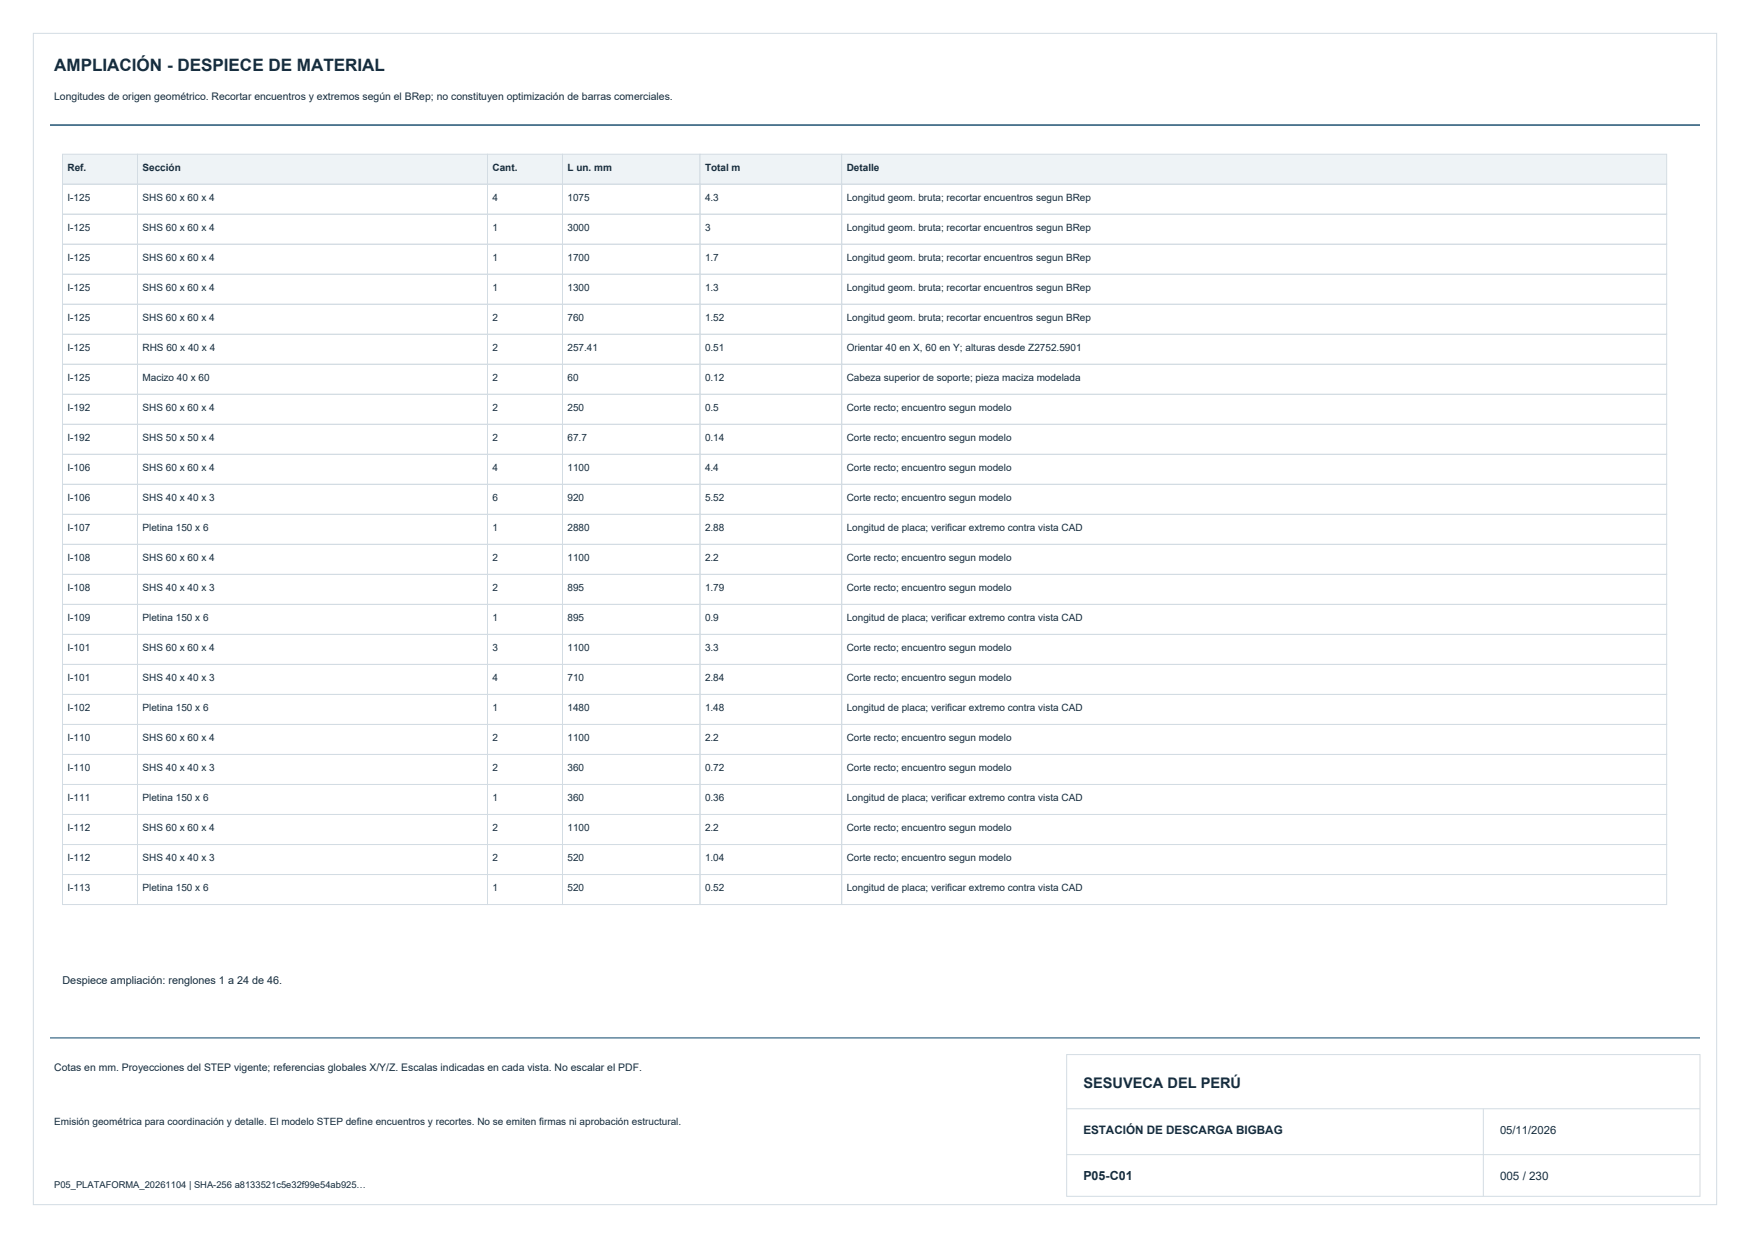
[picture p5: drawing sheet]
<svg xmlns="http://www.w3.org/2000/svg" width="420mm" height="297mm" viewBox="0 0 420 297" stroke-linecap="round" stroke-linejoin="round" font-family="sans-serif">
<defs><g id="words">
<text font-size="4.1" fill="#152c3d" x="13" y="17">AMPLIACIÓN - DESPIECE DE MATERIAL</text>
<text font-size="3.5" fill="#152c3d" x="260" y="261">SESUVECA DEL PERÚ</text>
<text font-size="3" fill="#152c3d" x="260" y="283">P05-C01</text>
<g font-size="2.8" fill="#152c3d">
<text x="260" y="272">ESTACIÓN DE DESCARGA BIGBAG</text>
<text x="360" y="283">005 / 230</text>
</g>
<text font-size="2.7" fill="#152c3d" x="360" y="272">05/11/2026</text>
<text font-size="2.6" fill="#152c3d" x="15" y="236">Despiece ampliación: renglones 1 a 24 de 46.</text>
<g font-size="2.5" fill="#152c3d">
<text x="13" y="24">Longitudes de origen geométrico. Recortar encuentros y extremos según el BRep; no constituyen optimización de barras comerciales.</text>
<text x="13" y="257">Cotas en mm. Proyecciones del STEP vigente; referencias globales X/Y/Z. Escalas indicadas en cada vista. No escalar el PDF.</text>
</g>
<g font-size="2.4" fill="#152c3d">
<text x="16.2" y="41">Ref.</text>
<text x="34.2" y="41">Sección</text>
<text x="118.2" y="41">Cant.</text>
<text x="136.2" y="41">L un. mm</text>
<text x="169.2" y="41">Total m</text>
<text x="203.2" y="41">Detalle</text>
<text x="16.2" y="48.2">I-125</text>
<text x="34.2" y="48.2">SHS 60 x 60 x 4</text>
<text x="118.2" y="48.2">4</text>
<text x="136.2" y="48.2">1075</text>
<text x="169.2" y="48.2">4.3</text>
<text x="203.2" y="48.2">Longitud geom. bruta; recortar encuentros segun BRep</text>
<text x="16.2" y="55.4">I-125</text>
<text x="34.2" y="55.4">SHS 60 x 60 x 4</text>
<text x="118.2" y="55.4">1</text>
<text x="136.2" y="55.4">3000</text>
<text x="169.2" y="55.4">3</text>
<text x="203.2" y="55.4">Longitud geom. bruta; recortar encuentros segun BRep</text>
<text x="16.2" y="62.6">I-125</text>
<text x="34.2" y="62.6">SHS 60 x 60 x 4</text>
<text x="118.2" y="62.6">1</text>
<text x="136.2" y="62.6">1700</text>
<text x="169.2" y="62.6">1.7</text>
<text x="203.2" y="62.6">Longitud geom. bruta; recortar encuentros segun BRep</text>
<text x="16.2" y="69.8">I-125</text>
<text x="34.2" y="69.8">SHS 60 x 60 x 4</text>
<text x="118.2" y="69.8">1</text>
<text x="136.2" y="69.8">1300</text>
<text x="169.2" y="69.8">1.3</text>
<text x="203.2" y="69.8">Longitud geom. bruta; recortar encuentros segun BRep</text>
<text x="16.2" y="77">I-125</text>
<text x="34.2" y="77">SHS 60 x 60 x 4</text>
<text x="118.2" y="77">2</text>
<text x="136.2" y="77">760</text>
<text x="169.2" y="77">1.52</text>
<text x="203.2" y="77">Longitud geom. bruta; recortar encuentros segun BRep</text>
<text x="16.2" y="84.2">I-125</text>
<text x="34.2" y="84.2">RHS 60 x 40 x 4</text>
<text x="118.2" y="84.2">2</text>
<text x="136.2" y="84.2">257.41</text>
<text x="169.2" y="84.2">0.51</text>
<text x="203.2" y="84.2">Orientar 40 en X, 60 en Y; alturas desde Z2752.5901</text>
<text x="16.2" y="91.4">I-125</text>
<text x="34.2" y="91.4">Macizo 40 x 60</text>
<text x="118.2" y="91.4">2</text>
<text x="136.2" y="91.4">60</text>
<text x="169.2" y="91.4">0.12</text>
<text x="203.2" y="91.4">Cabeza superior de soporte; pieza maciza modelada</text>
<text x="16.2" y="98.6">I-192</text>
<text x="34.2" y="98.6">SHS 60 x 60 x 4</text>
<text x="118.2" y="98.6">2</text>
<text x="136.2" y="98.6">250</text>
<text x="169.2" y="98.6">0.5</text>
<text x="203.2" y="98.6">Corte recto; encuentro segun modelo</text>
<text x="16.2" y="105.8">I-192</text>
<text x="34.2" y="105.8">SHS 50 x 50 x 4</text>
<text x="118.2" y="105.8">2</text>
<text x="136.2" y="105.8">67.7</text>
<text x="169.2" y="105.8">0.14</text>
<text x="203.2" y="105.8">Corte recto; encuentro segun modelo</text>
<text x="16.2" y="113">I-106</text>
<text x="34.2" y="113">SHS 60 x 60 x 4</text>
<text x="118.2" y="113">4</text>
<text x="136.2" y="113">1100</text>
<text x="169.2" y="113">4.4</text>
<text x="203.2" y="113">Corte recto; encuentro segun modelo</text>
<text x="16.2" y="120.2">I-106</text>
<text x="34.2" y="120.2">SHS 40 x 40 x 3</text>
<text x="118.2" y="120.2">6</text>
<text x="136.2" y="120.2">920</text>
<text x="169.2" y="120.2">5.52</text>
<text x="203.2" y="120.2">Corte recto; encuentro segun modelo</text>
<text x="16.2" y="127.4">I-107</text>
<text x="34.2" y="127.4">Pletina 150 x 6</text>
<text x="118.2" y="127.4">1</text>
<text x="136.2" y="127.4">2880</text>
<text x="169.2" y="127.4">2.88</text>
<text x="203.2" y="127.4">Longitud de placa; verificar extremo contra vista CAD</text>
<text x="16.2" y="134.6">I-108</text>
<text x="34.2" y="134.6">SHS 60 x 60 x 4</text>
<text x="118.2" y="134.6">2</text>
<text x="136.2" y="134.6">1100</text>
<text x="169.2" y="134.6">2.2</text>
<text x="203.2" y="134.6">Corte recto; encuentro segun modelo</text>
<text x="16.2" y="141.8">I-108</text>
<text x="34.2" y="141.8">SHS 40 x 40 x 3</text>
<text x="118.2" y="141.8">2</text>
<text x="136.2" y="141.8">895</text>
<text x="169.2" y="141.8">1.79</text>
<text x="203.2" y="141.8">Corte recto; encuentro segun modelo</text>
<text x="16.2" y="149">I-109</text>
<text x="34.2" y="149">Pletina 150 x 6</text>
<text x="118.2" y="149">1</text>
<text x="136.2" y="149">895</text>
<text x="169.2" y="149">0.9</text>
<text x="203.2" y="149">Longitud de placa; verificar extremo contra vista CAD</text>
<text x="16.2" y="156.2">I-101</text>
<text x="34.2" y="156.2">SHS 60 x 60 x 4</text>
<text x="118.2" y="156.2">3</text>
<text x="136.2" y="156.2">1100</text>
<text x="169.2" y="156.2">3.3</text>
<text x="203.2" y="156.2">Corte recto; encuentro segun modelo</text>
<text x="16.2" y="163.4">I-101</text>
<text x="34.2" y="163.4">SHS 40 x 40 x 3</text>
<text x="118.2" y="163.4">4</text>
<text x="136.2" y="163.4">710</text>
<text x="169.2" y="163.4">2.84</text>
<text x="203.2" y="163.4">Corte recto; encuentro segun modelo</text>
<text x="16.2" y="170.6">I-102</text>
<text x="34.2" y="170.6">Pletina 150 x 6</text>
<text x="118.2" y="170.6">1</text>
<text x="136.2" y="170.6">1480</text>
<text x="169.2" y="170.6">1.48</text>
<text x="203.2" y="170.6">Longitud de placa; verificar extremo contra vista CAD</text>
<text x="16.2" y="177.8">I-110</text>
<text x="34.2" y="177.8">SHS 60 x 60 x 4</text>
<text x="118.2" y="177.8">2</text>
<text x="136.2" y="177.8">1100</text>
<text x="169.2" y="177.8">2.2</text>
<text x="203.2" y="177.8">Corte recto; encuentro segun modelo</text>
<text x="16.2" y="185">I-110</text>
<text x="34.2" y="185">SHS 40 x 40 x 3</text>
<text x="118.2" y="185">2</text>
<text x="136.2" y="185">360</text>
<text x="169.2" y="185">0.72</text>
<text x="203.2" y="185">Corte recto; encuentro segun modelo</text>
<text x="16.2" y="192.2">I-111</text>
<text x="34.2" y="192.2">Pletina 150 x 6</text>
<text x="118.2" y="192.2">1</text>
<text x="136.2" y="192.2">360</text>
<text x="169.2" y="192.2">0.36</text>
<text x="203.2" y="192.2">Longitud de placa; verificar extremo contra vista CAD</text>
<text x="16.2" y="199.4">I-112</text>
<text x="34.2" y="199.4">SHS 60 x 60 x 4</text>
<text x="118.2" y="199.4">2</text>
<text x="136.2" y="199.4">1100</text>
<text x="169.2" y="199.4">2.2</text>
<text x="203.2" y="199.4">Corte recto; encuentro segun modelo</text>
<text x="16.2" y="206.6">I-112</text>
<text x="34.2" y="206.6">SHS 40 x 40 x 3</text>
<text x="118.2" y="206.6">2</text>
<text x="136.2" y="206.6">520</text>
<text x="169.2" y="206.6">1.04</text>
<text x="203.2" y="206.6">Corte recto; encuentro segun modelo</text>
<text x="16.2" y="213.8">I-113</text>
<text x="34.2" y="213.8">Pletina 150 x 6</text>
<text x="118.2" y="213.8">1</text>
<text x="136.2" y="213.8">520</text>
<text x="169.2" y="213.8">0.52</text>
<text x="203.2" y="213.8">Longitud de placa; verificar extremo contra vista CAD</text>
<text x="13" y="270">Emisión geométrica para coordinación y detalle. El modelo STEP define encuentros y recortes. No se emiten firmas ni aprobación estructural.</text>
</g>
<text font-size="2.3" fill="#152c3d" x="13" y="285">P05_PLATAFORMA_20261104 | SHA-256 a8133521c5e32f99e54ab925…</text>
</g></defs>
<path d="M8 8h404v281h-404zM256 253h152v34h-152zM256 277h152M256 266h152M356 266v21" fill="none" stroke="#d3dce3" stroke-width=".24"/>
<path d="M12 30h396" fill="none" stroke="#174e70" stroke-width=".35"/>
<path d="M12 249h396" fill="none" stroke="#174e70" stroke-width=".25"/>
<g fill="#eef3f6" stroke="#d3dce3" stroke-width=".24">
<path d="M15 37h18v7.2h-18z" fill-rule="evenodd"/>
<path d="M33 37h84v7.2h-84z" fill-rule="evenodd"/>
<path d="M117 37h18v7.2h-18z" fill-rule="evenodd"/>
<path d="M135 37h33v7.2h-33z" fill-rule="evenodd"/>
<path d="M168 37h34v7.2h-34z" fill-rule="evenodd"/>
<path d="M202 37h198v7.2h-198z" fill-rule="evenodd"/>
</g>
<g fill="none" stroke="#d3dce3" stroke-width=".24">
<path d="M15 44.2h18v7.2h-18zM15 51.4h18v7.2h-18zM15 58.6h18v7.2h-18zM33 44.2h84v7.2h-84zM33 51.4h84v7.2h-84zM33 58.6h84v7.2h-84zM117 44.2h18v7.2h-18zM117 51.4h18v7.2h-18zM117 58.6h18v7.2h-18zM135 44.2h33v7.2h-33zM135 51.4h33v7.2h-33zM135 58.6h33v7.2h-33z"/>
<path d="M168 44.2h34v7.2h-34zM168 51.4h34v7.2h-34zM168 58.6h34v7.2h-34zM202 44.2h198v7.2h-198zM202 51.4h198v7.2h-198zM202 58.6h198v7.2h-198zM15 65.8h18v7.2h-18zM15 73h18v7.2h-18zM33 65.8h84v7.2h-84zM33 73h84v7.2h-84zM117 65.8h18v7.2h-18zM117 73h18v7.2h-18z"/>
<path d="M135 65.8h33v7.2h-33zM135 73h33v7.2h-33zM168 65.8h34v7.2h-34zM168 73h34v7.2h-34zM202 65.8h198v7.2h-198zM202 73h198v7.2h-198zM15 80.2h18v7.2h-18zM15 87.4h18v7.2h-18zM15 94.6h18v7.2h-18zM33 80.2h84v7.2h-84zM33 87.4h84v7.2h-84zM33 94.6h84v7.2h-84z"/>
<path d="M117 80.2h18v7.2h-18zM117 87.4h18v7.2h-18zM117 94.6h18v7.2h-18zM135 80.2h33v7.2h-33zM135 87.4h33v7.2h-33zM135 94.6h33v7.2h-33zM168 80.2h34v7.2h-34zM168 87.4h34v7.2h-34zM168 94.6h34v7.2h-34zM202 80.2h198v7.2h-198zM202 87.4h198v7.2h-198zM202 94.6h198v7.2h-198z"/>
<path d="M15 101.8h18v7.2h-18zM15 109h18v7.2h-18zM15 116.2h18v7.2h-18zM33 101.8h84v7.2h-84zM33 109h84v7.2h-84zM33 116.2h84v7.2h-84zM117 101.8h18v7.2h-18zM117 109h18v7.2h-18zM117 116.2h18v7.2h-18zM135 101.8h33v7.2h-33zM135 109h33v7.2h-33zM135 116.2h33v7.2h-33z"/>
<path d="M168 101.8h34v7.2h-34zM168 109h34v7.2h-34zM168 116.2h34v7.2h-34zM202 101.8h198v7.2h-198zM202 109h198v7.2h-198zM202 116.2h198v7.2h-198zM15 123.4h18v7.2h-18zM15 130.6h18v7.2h-18zM15 137.8h18v7.2h-18zM33 123.4h84v7.2h-84zM33 130.6h84v7.2h-84zM33 137.8h84v7.2h-84z"/>
<path d="M117 123.4h18v7.2h-18zM117 130.6h18v7.2h-18zM117 137.8h18v7.2h-18zM135 123.4h33v7.2h-33zM135 130.6h33v7.2h-33zM135 137.8h33v7.2h-33zM168 123.4h34v7.2h-34zM168 130.6h34v7.2h-34zM168 137.8h34v7.2h-34zM202 123.4h198v7.2h-198zM202 130.6h198v7.2h-198zM202 137.8h198v7.2h-198z"/>
<path d="M15 145h18v7.2h-18zM15 152.2h18v7.2h-18zM15 159.4h18v7.2h-18zM33 145h84v7.2h-84zM33 152.2h84v7.2h-84zM33 159.4h84v7.2h-84zM117 145h18v7.2h-18zM117 152.2h18v7.2h-18zM117 159.4h18v7.2h-18zM135 145h33v7.2h-33zM135 152.2h33v7.2h-33zM135 159.4h33v7.2h-33z"/>
<path d="M168 145h34v7.2h-34zM168 152.2h34v7.2h-34zM168 159.4h34v7.2h-34zM202 145h198v7.2h-198zM202 152.2h198v7.2h-198zM202 159.4h198v7.2h-198zM15 166.6h18v7.2h-18zM15 173.8h18v7.2h-18zM33 166.6h84v7.2h-84zM33 173.8h84v7.2h-84zM117 166.6h18v7.2h-18zM117 173.8h18v7.2h-18z"/>
<path d="M135 166.6h33v7.2h-33zM135 173.8h33v7.2h-33zM168 166.6h34v7.2h-34zM168 173.8h34v7.2h-34zM202 166.6h198v7.2h-198zM202 173.8h198v7.2h-198zM15 181h18v7.2h-18zM15 188.2h18v7.2h-18zM15 195.4h18v7.2h-18zM33 181h84v7.2h-84zM33 188.2h84v7.2h-84zM33 195.4h84v7.2h-84z"/>
<path d="M117 181h18v7.2h-18zM117 188.2h18v7.2h-18zM117 195.4h18v7.2h-18zM135 181h33v7.2h-33zM135 188.2h33v7.2h-33zM135 195.4h33v7.2h-33zM168 181h34v7.2h-34zM168 188.2h34v7.2h-34zM168 195.4h34v7.2h-34zM202 181h198v7.2h-198zM202 188.2h198v7.2h-198zM202 195.4h198v7.2h-198z"/>
<path d="M15 202.6h18v7.2h-18zM15 209.8h18v7.2h-18zM33 202.6h84v7.2h-84zM33 209.8h84v7.2h-84zM117 202.6h18v7.2h-18zM117 209.8h18v7.2h-18zM135 202.6h33v7.2h-33zM135 209.8h33v7.2h-33zM168 202.6h34v7.2h-34zM168 209.8h34v7.2h-34zM202 202.6h198v7.2h-198zM202 209.8h198v7.2h-198z"/>
</g>
<use href="#words"/>
</svg>
